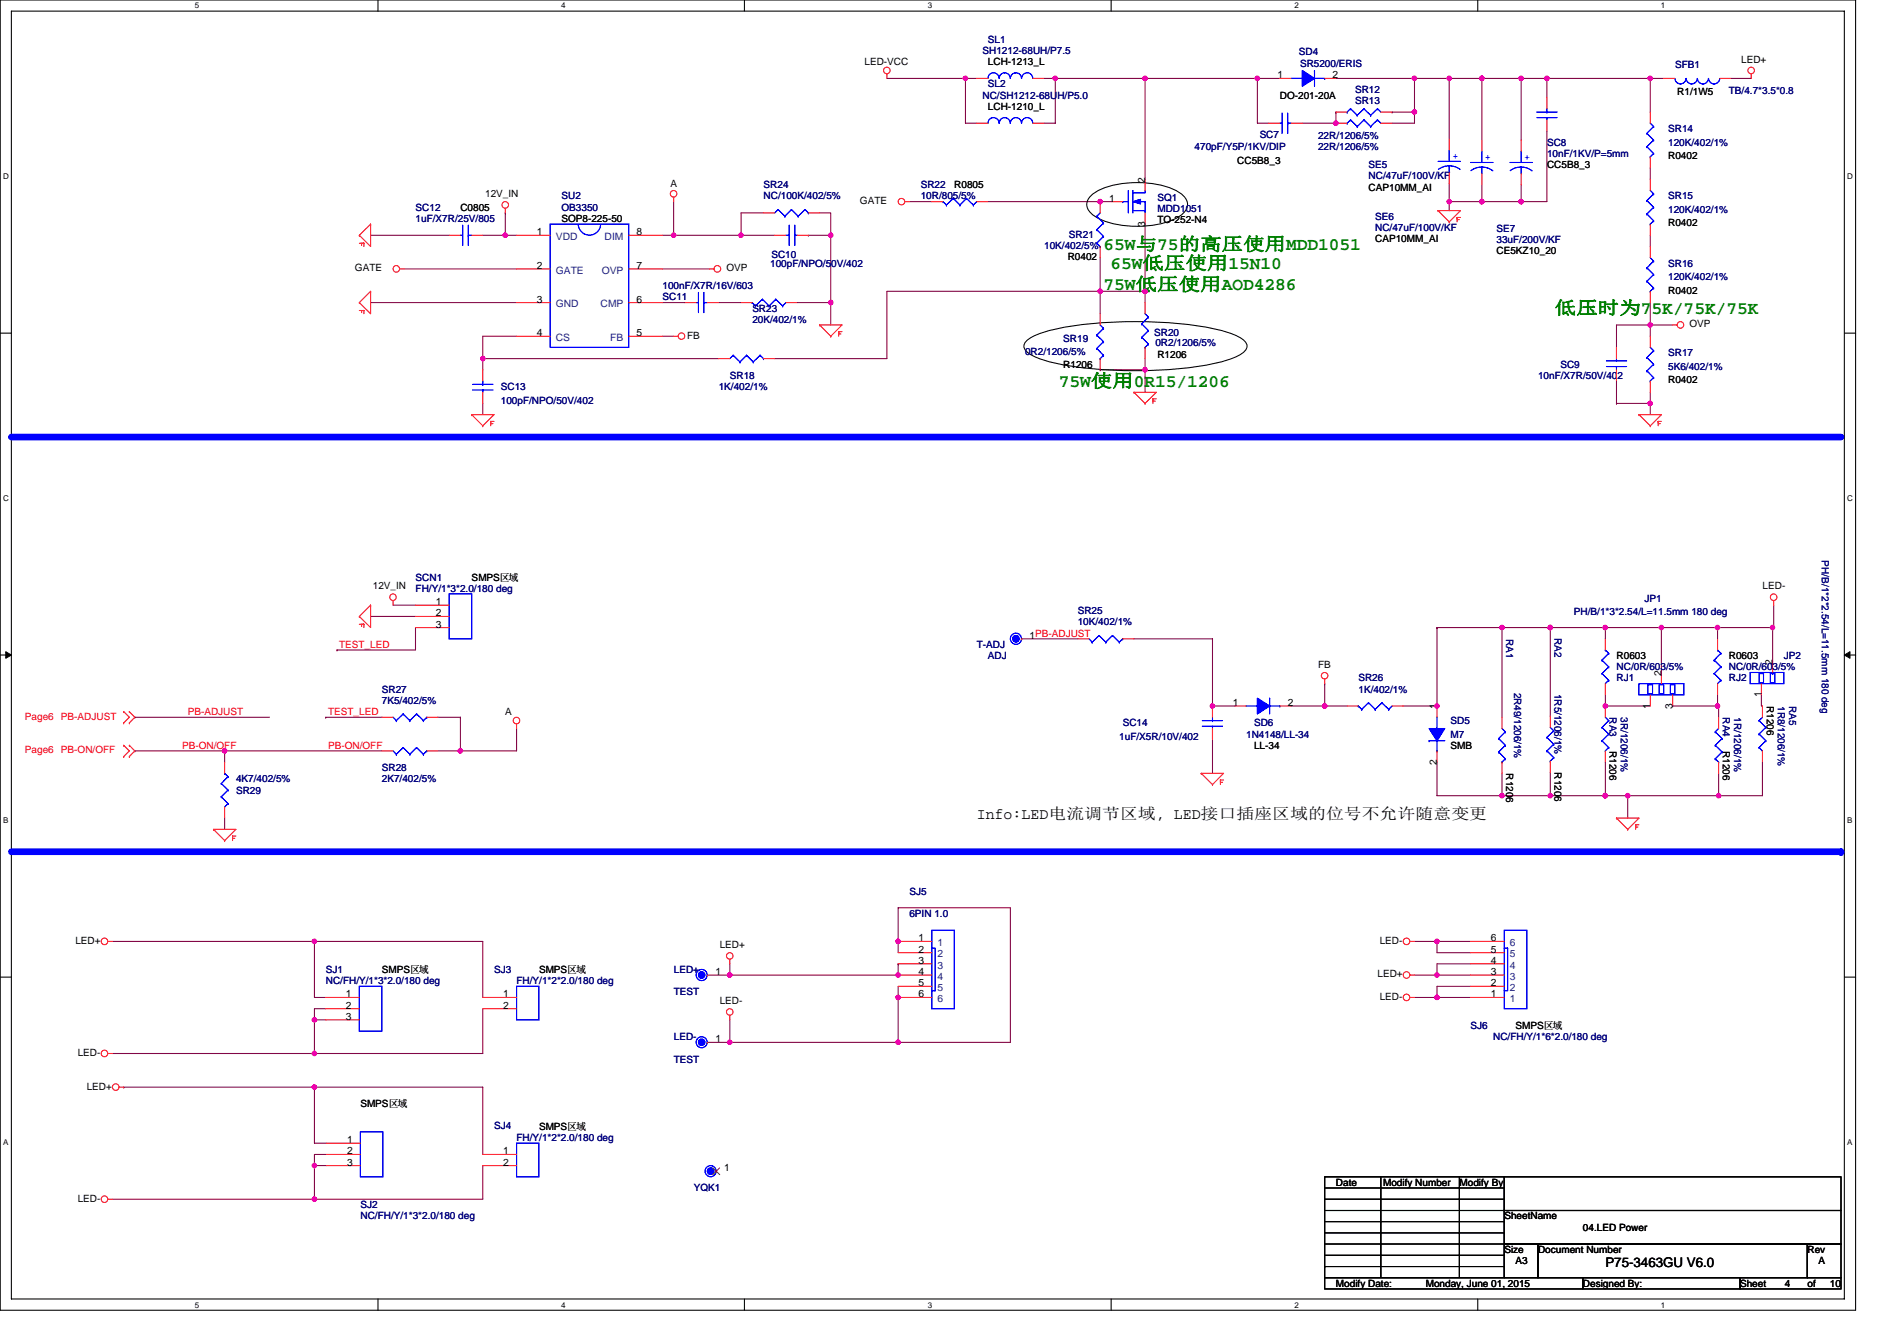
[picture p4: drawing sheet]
<svg xmlns="http://www.w3.org/2000/svg" width="297mm" height="210mm" viewBox="0 0 297 210" stroke-linecap="round" stroke-linejoin="round" font-family="sans-serif">
<defs><g id="words">
<g font-size="2.8" fill="#008000">
<text x="174.3" y="39.5">65W与75的高压使用MDD1051</text>
<text x="174.3" y="45.8">75W低压使用AOD4286</text>
<text x="175.4" y="42.5">65W低压使用15N10</text>
<text x="245.5" y="49.6">低压时为75K/75K/75K</text>
<text x="167.2" y="61.1">75W使用0R15/1206</text>
</g>
<text font-size="2.5" x="154.3" y="129.3">Info:LED电流调节区域, LED接口插座区域的位号不允许随意变更</text>
<text font-size="2.1" x="253.5" y="200.1">P75-3463GU V6.0</text>
<g font-size="1.6">
<text x="136.5" y="10.3">LED-VCC</text>
<text x="156" y="10.3">LCH-1213_L</text>
<text x="275" y="9.9">LED+</text>
<text x="156" y="17.3">LCH-1210_L</text>
<text x="201.8" y="12.4">1</text>
<text x="202.1" y="15.6">DO-201-20A</text>
<text x="210.4" y="12.4">2</text>
<text x="264.9" y="15">R1/1W5</text>
<text x="105.9" y="29.6">A</text>
<text x="150.7" y="29.7">R0805</text>
<text x="180.8" y="28.9" transform="rotate(-90 180.8 28.9)">2</text>
<text x="195.4" y="25.8">CC5B8_3</text>
<text x="244.3" y="26.5">CC5B8_3</text>
<text x="263.4" y="25.1">R0402</text>
<text x="72.7" y="33.3">C0805</text>
<text x="76.6" y="31.1">12V_IN</text>
<text x="88.7" y="35">SOP8-225-50</text>
<text x="135.8" y="32.2">GATE</text>
<text x="175.2" y="31.8">1</text>
<text x="180.8" y="35.8" transform="rotate(-90 180.8 35.8)">3</text>
<text x="182.8" y="35.2">TO-252-N4</text>
<text x="216.1" y="30.1">CAP10MM_AI</text>
<text x="263.4" y="35.8">R0402</text>
<text x="84.8" y="37.1">1</text>
<text x="100.5" y="37.1">8</text>
<text x="168.6" y="41.1">R0402</text>
<text x="217.2" y="38.2">CAP10MM_AI</text>
<text x="236.3" y="40.2">CE5KZ10_20</text>
<text x="56" y="42.8">GATE</text>
<text x="84.8" y="42.5">2</text>
<text x="84.8" y="47.8">3</text>
<text x="100.5" y="42.5">7</text>
<text x="100.5" y="47.8">6</text>
<text x="114.7" y="42.8">OVP</text>
<text x="263.4" y="46.4">R0402</text>
<text x="84.8" y="53.1">4</text>
<text x="100.5" y="53.1">5</text>
<text x="108.5" y="53.4">FB</text>
<text x="266.8" y="51.7">OVP</text>
<text x="167.9" y="58">R1206</text>
<text x="182.8" y="56.5">R1206</text>
<text x="263.4" y="60.5">R0402</text>
<text x="58.9" y="93.1">12V_IN</text>
<text x="68.8" y="95.5">1</text>
<text x="74.5" y="91.7">SMPS区域</text>
<text x="278.3" y="93.1">LED-</text>
<text x="68.8" y="97.3">2</text>
<text x="68.8" y="99.1">3</text>
<text x="162.6" y="100.9">1PB-ADJUST</text>
<text x="208.1" y="105.5">FB</text>
<text x="255.3" y="104.1">R0603</text>
<text x="262.4" y="106.7" transform="rotate(-90 262.4 106.7)">2</text>
<text x="273" y="104.1">R0603</text>
<text x="279.9" y="104.9" transform="rotate(-90 279.9 104.9)">2</text>
<text x="79.8" y="112.9">A</text>
<text x="194.7" y="111.5">1</text>
<text x="203.4" y="111.5">2</text>
<text x="226.9" y="112" transform="rotate(-90 226.9 112)">1</text>
<text x="260.6" y="111.9" transform="rotate(-90 260.6 111.9)">1</text>
<text x="264.1" y="111.9" transform="rotate(-90 264.1 111.9)">3</text>
<text x="278.1" y="110.1" transform="rotate(-90 278.1 110.1)">1</text>
<text x="279" y="111.5" transform="rotate(90 279 111.5)">R1206</text>
<text x="198" y="118.2">LL-34</text>
<text x="229.1" y="118.2">SMB</text>
<text x="254.2" y="118.6" transform="rotate(90 254.2 118.6)">R1206</text>
<text x="272.1" y="118.6" transform="rotate(90 272.1 118.6)">R1206</text>
<text x="226.9" y="120.7" transform="rotate(-90 226.9 120.7)">2</text>
<text x="237.9" y="122.1" transform="rotate(90 237.9 122.1)">R1206</text>
<text x="245.5" y="121.9" transform="rotate(90 245.5 121.9)">R1206</text>
<text x="11.9" y="149">LED+</text>
<text x="113.7" y="149.7">LED+</text>
<text x="145" y="148.6">1</text>
<text x="217.9" y="149">LED-</text>
<text x="235.4" y="148.6">6</text>
<text x="60.3" y="153.6">SMPS区域</text>
<text x="85.1" y="153.6">SMPS区域</text>
<text x="113" y="153.9">1</text>
<text x="145" y="150.4">2</text>
<text x="145" y="152.2">3</text>
<text x="145" y="153.9">4</text>
<text x="145" y="155.7">5</text>
<text x="217.5" y="154.3">LED+</text>
<text x="235.4" y="155.7">2</text>
<text x="235.4" y="153.9">3</text>
<text x="235.4" y="152.2">4</text>
<text x="235.4" y="150.4">5</text>
<text x="54.6" y="157.5">1</text>
<text x="54.6" y="159.3">2</text>
<text x="54.6" y="161">3</text>
<text x="79.5" y="157.5">1</text>
<text x="79.5" y="159.3">2</text>
<text x="113.7" y="158.6">LED-</text>
<text x="145" y="157.5">6</text>
<text x="217.9" y="157.9">LED-</text>
<text x="235.4" y="157.5">1</text>
<text x="12.3" y="166.7">LED-</text>
<text x="113" y="164.5">1</text>
<text x="239.3" y="162.5">SMPS区域</text>
<text x="13.7" y="172">LED+</text>
<text x="56.9" y="174.8">SMPS区域</text>
<text x="85.1" y="178.4">SMPS区域</text>
<text x="54.8" y="180.5">1</text>
<text x="54.8" y="182.2">2</text>
<text x="54.8" y="184">3</text>
<text x="79.5" y="182.2">1</text>
<text x="79.5" y="184">2</text>
<text x="114.4" y="184.9">1</text>
<text x="12.3" y="189.7">LED-</text>
<text x="211" y="187.2">Date</text>
<text x="218.4" y="187.2">Modify Number</text>
<text x="230.5" y="187.2">Modify By</text>
<text x="237.6" y="197.8">Size</text>
<text x="237.6" y="192.5">SheetName</text>
<text x="242.9" y="197.8">Document Number</text>
<text x="250" y="194.3">04.LED Power</text>
<text x="285.4" y="197.8">Rev</text>
<text x="211" y="203.2">Modify Date:</text>
<text x="225.1" y="203.2">Monday, June 01, 2015</text>
<text x="239.3" y="199.6">A3</text>
<text x="250" y="203.2">Designed By:</text>
<text x="274.8" y="203.2">Sheet</text>
<text x="281.9" y="203.2">4</text>
<text x="285.4" y="203.2">of</text>
<text x="287.2" y="199.6">A</text>
<text x="289" y="203.2">10</text>
</g>
<g font-size="1.6" fill="#000080">
<text x="155.1" y="8.5">SH1212-68UH/P7.5</text>
<text x="156" y="6.7">SL1</text>
<text x="205.1" y="8.7">SD4</text>
<text x="205.3" y="10.6">SR5200/ERIS</text>
<text x="264.5" y="10.8">SFB1</text>
<text x="155.1" y="15.6">NC/SH1212-68UH/P5.0</text>
<text x="156" y="13.8">SL2</text>
<text x="214" y="16.5">SR13</text>
<text x="214" y="14.7">SR12</text>
<text x="273" y="14.9">TB/4.7*3.5*0.8</text>
<text x="188.7" y="23.7">470pF/Y5P/1KV/DIP</text>
<text x="198.9" y="21.8">SC7</text>
<text x="208.1" y="23.7">22R/1206/5%</text>
<text x="208.1" y="21.9">22R/1206/5%</text>
<text x="244.3" y="23">SC8</text>
<text x="263.4" y="20.9">SR14</text>
<text x="263.4" y="23">120K/402/1%</text>
<text x="120.6" y="29.7">SR24</text>
<text x="145.4" y="29.7">SR22</text>
<text x="216.1" y="26.5">SE5</text>
<text x="216.1" y="28.3">NC/47uF/100V/KF</text>
<text x="244.3" y="24.8">10nF/1KV/P=5mm</text>
<text x="65.6" y="33.3">SC12</text>
<text x="65.6" y="35">1uF/X7R/25V/805</text>
<text x="88.7" y="31.5">SU2</text>
<text x="88.7" y="33.3">OB3350</text>
<text x="120.6" y="31.5">NC/100K/402/5%</text>
<text x="145.4" y="31.5">10R/805/5%</text>
<text x="182.8" y="31.7">SQ1</text>
<text x="182.8" y="33.4">MDD1051</text>
<text x="217.2" y="34.7">SE6</text>
<text x="263.4" y="31.5">SR15</text>
<text x="263.4" y="33.6">120K/402/1%</text>
<text x="121.8" y="40.7">SC10</text>
<text x="164.9" y="39.3">10K/402/5%</text>
<text x="168.8" y="37.5">SR21</text>
<text x="217.2" y="36.4">NC/47uF/100V/KF</text>
<text x="236.3" y="36.6">SE7</text>
<text x="236.3" y="38.4">33uF/200V/KF</text>
<text x="104.6" y="47.4">SC11</text>
<text x="104.6" y="45.7">100nF/X7R/16V/603</text>
<text x="121.6" y="42.1">100pF/NPO/50V/402</text>
<text x="263.4" y="42.1">SR16</text>
<text x="263.4" y="44.2">120K/402/1%</text>
<text x="118.8" y="49.2">SR23</text>
<text x="118.8" y="51">20K/402/1%</text>
<text x="167.9" y="54">SR19</text>
<text x="182.3" y="53.1">SR20</text>
<text x="115.2" y="59.8">SR18</text>
<text x="161.9" y="56.1">0R2/1206/5%</text>
<text x="182.5" y="54.7">0R2/1206/5%</text>
<text x="242.9" y="59.8">10nF/X7R/50V/402</text>
<text x="246.4" y="58">SC9</text>
<text x="263.4" y="56.3">SR17</text>
<text x="263.4" y="58.4">5K6/402/1%</text>
<text x="79.1" y="61.6">SC13</text>
<text x="79.1" y="63.7">100pF/NPO/50V/402</text>
<text x="113.5" y="61.6">1K/402/1%</text>
<text x="287.7" y="88.5" transform="rotate(90 287.7 88.5)">PH/B/1*2*2.54/L=11.5mm 180 deg</text>
<text x="65.6" y="91.7">SCN1</text>
<text x="65.6" y="93.4">FH/Y/1*3*2.0/180 deg</text>
<text x="259.7" y="95">JP1</text>
<text x="170.2" y="97">SR25</text>
<text x="170.2" y="98.7">10K/402/1%</text>
<text x="237.9" y="100.9" transform="rotate(90 237.9 100.9)">RA1</text>
<text x="245.5" y="100.7" transform="rotate(90 245.5 100.7)">RA2</text>
<text x="248.6" y="97.2">PH/B/1*3*2.54/L=11.5mm 180 deg</text>
<text x="154.3" y="102.3">T-ADJ</text>
<text x="156" y="104.1">ADJ</text>
<text x="214.5" y="107.6">SR26</text>
<text x="255.3" y="107.6">RJ1</text>
<text x="255.3" y="105.8">NC/0R/603/5%</text>
<text x="273" y="107.6">RJ2</text>
<text x="273" y="105.8">NC/0R/603/5%</text>
<text x="281.7" y="104.1">JP2</text>
<text x="60.3" y="109.4">SR27</text>
<text x="60.3" y="111.1">7K5/402/5%</text>
<text x="214.5" y="109.4">1K/402/1%</text>
<text x="239.1" y="109.3" transform="rotate(90 239.1 109.3)">2R49/1206/1%</text>
<text x="245.5" y="109.5" transform="rotate(90 245.5 109.5)">1R5/1206/1%</text>
<text x="254.2" y="113.3" transform="rotate(90 254.2 113.3)">RA3</text>
<text x="256" y="113.3" transform="rotate(90 256 113.3)">3R/1206/1%</text>
<text x="272.1" y="113.3" transform="rotate(90 272.1 113.3)">RA4</text>
<text x="273.9" y="113.3" transform="rotate(90 273.9 113.3)">1R/1206/1%</text>
<text x="280.8" y="111.5" transform="rotate(90 280.8 111.5)">1R8/1206/1%</text>
<text x="282.6" y="111.5" transform="rotate(90 282.6 111.5)">RA5</text>
<text x="176.8" y="116.8">1uF/X5R/10V/402</text>
<text x="177.3" y="114.7">SC14</text>
<text x="196.8" y="116.4">1N4148/LL-34</text>
<text x="198" y="114.7">SD6</text>
<text x="229.1" y="114.3">SD5</text>
<text x="229.1" y="116.4">M7</text>
<text x="37.3" y="125.3">SR29</text>
<text x="37.3" y="123.5">4K7/402/5%</text>
<text x="60.3" y="121.8">SR28</text>
<text x="60.3" y="123.5">2K7/402/5%</text>
<text x="143.6" y="141.2">SJ5</text>
<text x="143.6" y="144.8">6PIN 1.0</text>
<text x="51.5" y="153.6">SJ1</text>
<text x="51.5" y="155.4">NC/FH/Y/1*3*2.0/180 deg</text>
<text x="78" y="153.6">SJ3</text>
<text x="81.6" y="155.4">FH/Y/1*2*2.0/180 deg</text>
<text x="106.4" y="153.6">LED+</text>
<text x="106.4" y="157.1">TEST</text>
<text x="106.4" y="164.2">LED-</text>
<text x="106.4" y="167.8">TEST</text>
<text x="232.2" y="162.5">SJ6</text>
<text x="235.8" y="164.2">NC/FH/Y/1*6*2.0/180 deg</text>
<text x="78" y="178.2">SJ4</text>
<text x="81.6" y="180.1">FH/Y/1*2*2.0/180 deg</text>
<text x="56.9" y="190.8">SJ2</text>
<text x="109.6" y="188.1">YQK1</text>
<text x="56.9" y="192.5">NC/FH/Y/1*3*2.0/180 deg</text>
</g>
<g font-size="1.6" fill="#00f">
<text x="229.4" y="25.1">+</text>
<text x="234.5" y="25.3">+</text>
<text x="240.7" y="25.3">+</text>
</g>
<g font-size="1.6" fill="#004080">
<text x="87.8" y="37.9">VDD</text>
<text x="95.5" y="37.9">DIM</text>
<text x="87.8" y="43.2">GATE</text>
<text x="95" y="43.2">OVP</text>
<text x="87.8" y="48.5">GND</text>
<text x="87.8" y="53.8">CS</text>
<text x="94.8" y="48.5">CMP</text>
<text x="96.4" y="53.8">FB</text>
<text x="148.1" y="149.4">1</text>
<text x="238.4" y="149.4">6</text>
<text x="148.1" y="151.1">2</text>
<text x="148.1" y="152.9">3</text>
<text x="148.1" y="154.7">4</text>
<text x="238.4" y="154.7">3</text>
<text x="238.4" y="152.9">4</text>
<text x="238.4" y="151.1">5</text>
<text x="148.1" y="156.4">5</text>
<text x="148.1" y="158.2">6</text>
<text x="238.4" y="158.2">1</text>
<text x="238.4" y="156.4">2</text>
</g>
<g font-size="1.6" fill="#f00">
<text x="53.6" y="102.3">TEST_LED</text>
<text x="3.9" y="113.6">Page6</text>
<text x="9.6" y="113.6">PB-ADJUST</text>
<text x="29.7" y="112.9">PB-ADJUST</text>
<text x="51.8" y="112.9">TEST_LED</text>
<text x="3.9" y="118.9">Page6</text>
<text x="9.6" y="118.9">PB-ON/OFF</text>
<text x="28.8" y="118.2">PB-ON/OFF</text>
<text x="51.8" y="118.2">PB-ON/OFF</text>
</g>
<g font-size="1.3">
<text x="30.8" y="1.3">5</text>
<text x="88.6" y="1.3">4</text>
<text x="146.5" y="1.3">3</text>
<text x="204.4" y="1.3">2</text>
<text x="262.3" y="1.3">1</text>
<text x=".5" y="28.3">D</text>
<text x="291.7" y="28.3">D</text>
<text x=".5" y="79.2">C</text>
<text x="291.7" y="79.2">C</text>
<text x=".5" y="130">B</text>
<text x="291.7" y="130">B</text>
<text x=".5" y="180.8">A</text>
<text x="291.7" y="180.8">A</text>
<text x="30.8" y="206.4">5</text>
<text x="88.6" y="206.4">4</text>
<text x="146.5" y="206.4">3</text>
<text x="204.4" y="206.4">2</text>
<text x="262.3" y="206.4">1</text>
</g>
</g></defs>
<path d="M0 0h293v206.9h-293zM1.8 1.8h289.5v203.3h-289.5z" fill="none" stroke="#000" stroke-width=".17"/>
<g fill="#fff">
<path d="M30.8 .2h.7v1.4h-.7z"/>
<path d="M30.8 205.3h.7v1.4h-.7z"/>
</g>
<path d="M59.7 0v1.8M59.7 205.1v1.8" fill="none" stroke="#000" stroke-width=".17"/>
<g fill="#fff">
<path d="M88.6 .2h.7v1.4h-.7z"/>
<path d="M88.6 205.3h.7v1.4h-.7z"/>
</g>
<path d="M117.6 0v1.8M117.6 205.1v1.8" fill="none" stroke="#000" stroke-width=".17"/>
<g fill="#fff">
<path d="M146.5 .2h.7v1.4h-.7z"/>
<path d="M146.5 205.3h.7v1.4h-.7z"/>
</g>
<path d="M175.5 0v1.8M175.5 205.1v1.8" fill="none" stroke="#000" stroke-width=".17"/>
<g fill="#fff">
<path d="M204.4 .2h.7v1.4h-.7z"/>
<path d="M204.4 205.3h.7v1.4h-.7z"/>
</g>
<path d="M233.4 0v1.8M233.4 205.1v1.8" fill="none" stroke="#000" stroke-width=".17"/>
<g fill="#fff">
<path d="M262.3 .2h.7v1.4h-.7z"/>
<path d="M262.3 205.3h.7v1.4h-.7z"/>
<path d="M.5 27.2h.9v1.4h-.9z"/>
<path d="M291.7 27.2h.9v1.4h-.9z"/>
<path d="M.5 78h.9v1.4h-.9z"/>
<path d="M291.7 78h.9v1.4h-.9z"/>
</g>
<path d="M0 52.6h1.8M291.3 52.6h1.7" fill="none" stroke="#000" stroke-width=".17"/>
<g fill="#fff">
<path d="M.5 128.8h.8v1.5h-.8z"/>
<path d="M291.7 128.8h.9v1.5h-.9z"/>
</g>
<path d="M0 103.4h1.8M291.3 103.4h1.7" fill="none" stroke="#000" stroke-width=".17"/>
<path d="M.9 102.9l.9 .5-.9 .5zM291.3 103.4l.8-.5v1z" fill="#000" stroke="#000" stroke-width=".16"/>
<g fill="#fff">
<path d="M.5 179.7h.8v1.4h-.8z"/>
<path d="M291.7 179.7h.9v1.4h-.9z"/>
</g>
<g fill="none" stroke="#000" stroke-width=".17">
<path d="M172.5 30.7a12.8 12.8 0 0 1 8.4-1.8 10.6 10.6 0 0 1 5.7 1.8 1.86 1.86 0 0 1 0 3.2 12.8 12.8 0 0 1-8.3 1.8 10.6 10.6 0 0 1-5.8-1.8 1.86 1.86 0 0 1 0-3.2zM162.2 53.8a13.7 13.7 0 0 1 6.1-2.2 70.2 70.2 0 0 1 23.5 .3 11.9 11.9 0 0 1 4.7 1.9 1.08 1.08 0 0 1 0 1.7 13.7 13.7 0 0 1-6.2 2.2 70.2 70.2 0 0 1-23.4-.3 11.9 11.9 0 0 1-4.7-1.9 1.08 1.08 0 0 1 0-1.7zM0 154.3h1.8M291.3 154.3h1.7M209.2 185.8h28.3v15.9h-28.3zM209.2 187.6h28.3M209.2 189.3h28.3M209.2 191.1h28.3M209.2 192.9h28.3M209.2 194.6h28.3M209.2 196.4h28.3M209.2 198.2h28.3"/>
<path d="M209.2 200h.1M209.2 200h28.3M218.1 185.8v15.9M230.5 185.8v15.9M237.6 185.8h53.1v5.3h-53.1zM237.6 191.1h53.1v5.3h-53.1zM237.6 196.4h5.3v5.3h-5.3zM242.9 196.4h42.5v5.3h-42.5zM285.4 196.4h5.3v5.3h-5.3zM209.2 201.7h40.8v1.8h-40.8zM250 201.7h24.8v1.8h-24.8zM274.8 201.7h15.9v1.8h-15.9z"/>
</g>
<g fill="none" stroke="#800040" stroke-width=".17">
<path d="M140.1 12.4h12.4M152.5 12.4v7.1h1.7M152.5 12.4h.1M152.5 12.4h1.7M164.9 12.4h1.7M166.6 12.4v7.1h-1.7M166.6 12.4h.1M166.6 12.4h32M180.8 12.4h.1M180.8 12.4v15.9M198.6 12.4v7.1h1.7M198.6 12.4h3.5"/>
<path d="M211 17.7h.1M211 17.7v1.8h-5.3M211 12.4h12.4M219.8 17.7h3.6v1.8h-3.6M219.8 17.7h.1M223.4 12.4v5.3M223.4 12.4h5.5v9.5M223.4 12.4h.1M228.9 12.4h.1M228.9 12.4h11.3M234 12.4v9.7M234 12.4h.1"/>
<path d="M240.2 12.4h4.1M240.2 12.4h.1M240.2 12.4v9.7M244.3 12.4h.1M244.3 12.4v3M244.3 12.4h18.4M260.6 12.4v5.3M260.6 12.4h.1M273.4 12.4h3.1M58.5 37.1h12.4M76.2 37.1h3.6M79.8 33.6v3.5h1.8"/>
<path d="M79.8 33.6h.1M104.6 37.1h1.8M106.4 37.1h.1M106.4 31.8v5.3M106.4 37.1h15.9M117 37.1h.1M120.6 33.6h-3.6v3.5M127.7 37.1h.1M127.7 37.1h3.5M129.4 33.6h1.8v3.5M131.2 37.1v10.7M143.6 31.8h3.5"/>
<path d="M156 31.8h17.7M173.7 31.8h.1M173.7 31.8h1.8M180.8 35.4v10.6M228.9 31.8v1.5M228.9 29v2.8M234 29.2v2.6M234 31.8h.1M240.2 31.8h.1M240.2 29.2v2.6M244.3 20.7v11.1h-15.4M260.6 37.1v1.8"/>
<path d="M260.6 26.5v1.8M58.5 47.8h23.1M63.8 42.5h17.8M76.2 56.6v1.8M76.2 56.6h.1M76.2 56.6h37.3M81.6 53.1h-5.4v3.5M104.6 42.5h7.5M104.6 53.1h1.8M104.6 47.8h3.6M113.5 47.8h3.5M125.9 47.8h5.3"/>
<path d="M131.2 47.8h.1M131.2 47.8v3.5M173.7 40.7v5.3M173.7 58.4h.1M173.7 46h-33.6v10.6h-17.8M173.7 46h.1M173.7 58.4h7.1M173.7 46h7.1M173.7 46v3.5M180.8 58.4v3.5M180.8 46v1.8M180.8 56.6v1.8"/>
<path d="M260.6 51.3h.1M260.6 51.3h-5.3v3.5M260.6 51.3v1.8M260.6 47.8v3.5M260.6 51.3h3.5M76.2 63.7v1.8M255.3 63.7h.1M255.3 60.2v3.5M255.3 63.7h5.3M260.6 61.9v1.8M260.6 63.7v1.8M58.5 97.3h7.1"/>
<path d="M62.1 95.5h3.5M65.6 99.1v3.5h-12.4M226.9 99.1h.1M226.9 99.1v12.4h-5.3M226.9 99.1h10.3M237.2 99.1v14.1M237.2 99.1h.1M237.2 99.1h42.7M244.8 99.1h.1M244.8 99.1v14M253.5 99.1v1.8M253.5 99.1h.1"/>
<path d="M262.4 99.1h.1M262.4 99.1v7.1M271.2 99.1v1.8M271.2 99.1h.1M279.9 99.1v5.3M280.1 95.5v3.6h-.2M21.3 118.6h.1M21.3 113.2h.1M21.3 118.6h39M21.3 113.2h21.3M35.5 118.6v1.7M35.5 118.6h.1"/>
<path d="M51.4 113.2h.1M51.4 113.2h8.9M53.2 102.6h.1M69.1 113.2h3.6M72.7 113.2h.1M72.7 113.2v5.4M81.6 115v3.6h-12.5M161.3 100.9h.1M161.3 100.9h8.9M179.1 100.9h12.4M191.5 100.9h.1M191.5 116.8v5.3"/>
<path d="M191.5 100.9v10.6h3.5M203.9 111.5h5.3M209.2 107.9h.1M209.2 111.5h.1M209.2 111.5h3.5M209.2 107.9v3.6M253.5 111.5h.1M253.5 109.7v1.8M253.5 111.5h7.1M264.1 111.5h7.3v1.7M264.1 111.5h.1M271.2 111.5h.1"/>
<path d="M271.2 109.7v1.8M278.1 109.7v1.8h.2M35.5 129.2v1.7M226.9 120.3v5.3h10.3M237.2 122.1v3.5M237.2 125.6h.1M237.2 125.6h34.2M244.8 121.9v3.7M244.8 125.6h.1M253.5 125.6h.1M253.5 120.3v5.3M257 125.6h.1"/>
<path d="M257 125.6v3.6M271.4 122.1v3.5M278.3 120.3v5.3h-6.9M17.8 148.6h31.9M49.7 148.6h.1M49.7 148.6v8.9h1.7M49.7 148.6h26.5v8.9M51.4 159.3h-1.7v1.7M76.2 159.3v7h-26.5M111.7 153.9h3.5M115.2 152.2v1.7M115.2 153.9h.1"/>
<path d="M141.8 148.6v-5.3h17.8v21.3h-44.4M141.8 148.6h.1M141.8 157.5h.1M141.8 152.2h.1M141.8 155.7v1.8M141.8 152.2v1.7h-26.6M141.8 148.6v1.8M141.8 157.5v7.1M223.4 157.5h3.5M223.4 148.6h3.5M223.4 153.9h3.5M226.9 153.9h.1"/>
<path d="M226.9 148.6v1.8h5.3M226.9 148.6h.1M226.9 157.5h.1M226.9 153.9h5.3M226.9 148.6h5.3M226.9 157.5h5.3M232.2 152.2h-5.3v1.7M232.2 155.7h-5.3v1.8M17.8 166.3h31.9M19.5 171.6h.1M19.5 171.6h30.2M49.7 171.6v8.9h1.9"/>
<path d="M49.7 161h.1M49.7 161h1.7M49.7 166.3h.1M49.7 171.6h26.5v10.7M49.7 161v5.3M111.7 164.6h3.5M115.2 164.6h.1M115.2 161v3.6M141.8 164.6h.1M17.8 189.3h31.9M49.7 189.3h.1M49.7 184h.1"/>
<path d="M49.7 184h1.9M49.7 184v5.3M51.6 182.3h-1.9v1.7M76.2 184v5.3h-26.5"/>
</g>
<g fill="#f0f" stroke="#f0f" stroke-width=".17">
<circle cx="72.7" cy="118.5" r=".35"/>
<circle cx="35.5" cy="118.5" r=".35"/>
<circle cx="253.5" cy="125.6" r=".35"/>
<circle cx="244.8" cy="125.6" r=".34"/>
<circle cx="211" cy="19.4" r=".35"/>
<circle cx="49.6" cy="189.3" r=".35"/>
<circle cx="49.6" cy="148.6" r=".35"/>
<circle cx="49.6" cy="161" r=".35"/>
<circle cx="49.6" cy="184" r=".35"/>
<circle cx="271.4" cy="125.6" r=".34"/>
<circle cx="257" cy="125.6" r=".35"/>
<circle cx="226.9" cy="153.9" r=".35"/>
<circle cx="226.9" cy="148.6" r=".35"/>
<circle cx="226.9" cy="157.5" r=".35"/>
<circle cx="106.4" cy="37.1" r=".35"/>
<circle cx="226.9" cy="111.5" r=".35"/>
<circle cx="223.4" cy="17.7" r=".34"/>
<circle cx="49.6" cy="166.3" r=".35"/>
<circle cx="271.2" cy="111.5" r=".34"/>
<circle cx="244.3" cy="12.4" r=".35"/>
<circle cx="253.5" cy="111.5" r=".35"/>
<circle cx="49.6" cy="171.6" r=".35"/>
<circle cx="234" cy="12.4" r=".34"/>
<circle cx="228.8" cy="12.4" r=".34"/>
<circle cx="244.8" cy="99.1" r=".34"/>
<circle cx="262.4" cy="99.1" r=".35"/>
<circle cx="115.2" cy="164.5" r=".35"/>
<circle cx="115.2" cy="153.9" r=".35"/>
<circle cx="209.2" cy="111.5" r=".34"/>
<circle cx="79.8" cy="37.1" r=".35"/>
<circle cx="180.8" cy="58.4" r=".35"/>
<circle cx="131.2" cy="37.1" r=".34"/>
<circle cx="131.2" cy="47.8" r=".34"/>
<circle cx="253.5" cy="99.1" r=".35"/>
<circle cx="173.7" cy="31.8" r=".35"/>
<circle cx="117" cy="37.1" r=".34"/>
<circle cx="240.2" cy="31.8" r=".35"/>
<circle cx="152.5" cy="12.4" r=".35"/>
<circle cx="260.6" cy="63.7" r=".35"/>
<circle cx="260.6" cy="51.3" r=".35"/>
<circle cx="141.8" cy="148.6" r=".35"/>
<circle cx="141.8" cy="157.5" r=".35"/>
<circle cx="141.8" cy="153.9" r=".35"/>
<circle cx="141.8" cy="164.5" r=".35"/>
<circle cx="191.5" cy="111.5" r=".35"/>
<circle cx="198.5" cy="12.4" r=".35"/>
<circle cx="76.2" cy="56.6" r=".34"/>
<circle cx="237.2" cy="99.1" r=".35"/>
<circle cx="180.8" cy="12.4" r=".35"/>
<circle cx="279.9" cy="99.1" r=".34"/>
<circle cx="271.2" cy="99.1" r=".35"/>
<circle cx="166.6" cy="12.4" r=".35"/>
<circle cx="180.8" cy="46" r=".35"/>
<circle cx="173.7" cy="46" r=".35"/>
<circle cx="237.2" cy="125.6" r=".35"/>
<circle cx="260.6" cy="12.4" r=".35"/>
<circle cx="223.4" cy="12.4" r=".35"/>
<circle cx="240.2" cy="12.4" r=".35"/>
<circle cx="228.8" cy="31.8" r=".34"/>
<circle cx="234" cy="31.8" r=".34"/>
</g>
<g fill="none" stroke="#f00" stroke-width=".17">
<path d="M140.1 11.7v.7M154.2 19.5h1.8M154.2 12.4h1.8M163.1 19.5h1.8M163.1 12.4h1.8M200.3 19.5h1.8M202.1 12.4h1.8M203.9 19.5h1.8M209.2 12.4h1.8M211 19.5h1.7M211 17.7h1.7M218.1 19.5h1.7"/>
<path d="M218.1 17.7h1.7M244.3 15.4v1.8M244.3 18.9v1.8M260.6 17.7v1.8M262.7 12.4h1.8M271.6 12.4h1.8M276.5 11.7v.7M56.7 37.1h.1M56.7 38.4h.8h-.2M57.1 38.4v.4M57.5 38.4v.5M58.5 35.4v3.5l-1.8-1.8"/>
<path d="M58.5 35.4h.1M58.5 35.4l-1.8 1.7M70.9 37.1h1.8M74.5 37.1h1.7M79.8 32.9v.7M81.6 37.1h5.3M99.3 37.1h5.3M106.4 31.1v.7M120.6 33.6h1.7M122.3 37.1h1.8M125.9 37.1h1.8M127.7 33.6h1.7"/>
<path d="M142.9 31.8h.7M147.1 31.8h1.8M154.2 31.8h1.8M173.7 31.8v1.8M173.7 38.9v1.8M175.5 31.8h1.8M180.8 28.3v1.8M180.8 33.6v1.8M227.1 33.3h3.5l-1.7 1.7M227.1 33.3h.1M227.1 33.3l1.8 1.7M228.9 35h.1"/>
<path d="M228.9 21.9v1.8M228.9 27.2v1.8M230.1 34.3h.5M230.1 34.5v-.2v.7M230.1 34.7h.4M234 22.1v1.8M234 27.4v1.8M240.2 22.1v1.8M240.2 27.4v1.8M260.6 24.8v1.7M260.6 28.3v1.8M260.6 35.4v1.7"/>
<path d="M260.6 38.9v1.8M56.7 47.8h.1M56.7 49h.8h-.2M57.1 49v.4M57.5 49v.5M58.5 46v3.5l-1.8-1.7M58.5 46h.1M58.5 46l-1.8 1.8M63.1 42.5h.7M76.2 58.4v1.8M81.6 42.5h5.3M81.6 47.8h5.3"/>
<path d="M81.6 53.1h5.3M99.3 42.5h5.3M99.3 47.8h5.3M99.3 53.1h5.3M106.4 53.1h.7M108.2 47.8h1.7M111.7 47.8h1.8M112.1 42.5h.7M113.5 56.6h1.7M117 47.8h1.8M120.6 56.6h1.7M124.1 47.8h1.8"/>
<path d="M129.4 51.3h3.6l-1.8 1.8M129.4 51.3h.1M129.4 51.3l1.8 1.8M131.2 53.1h.1M132.4 52.4h.6M132.4 52.6v-.2v.7M132.4 52.7h.4M173.7 49.5v1.8M173.7 56.6v1.8M180.8 47.8v1.7M180.8 54.8v1.8M255.3 54.8v1.8"/>
<path d="M255.3 58.4v1.8M260.6 46v1.8M260.6 53.1v1.7M264.1 51.3h.8M74.5 65.5h3.5l-1.8 1.7M74.5 65.5h.1M74.5 65.5l1.7 1.7M76.2 67.2h.1M76.2 61.9v1.8M77.5 66.5h.5M77.5 66.7v-.2v.7M77.5 66.9h.3"/>
<path d="M179.1 61.9h3.5l-1.8 1.8M179.1 61.9h.1M179.1 61.9l1.7 1.8M180.8 63.7h.1M182.1 63h.5M182.1 63.2v-.2v.7M182.1 63.3h.3M258.8 65.5h3.6l-1.8 1.7M258.8 65.5h.1M258.8 65.5l1.8 1.7M260.6 67.2h.1M260.6 60.2v1.7"/>
<path d="M261.8 66.5h.6M261.8 66.7v-.2v.7M261.8 66.9h.4M56.7 97.3h.1M56.7 98.6h.8h-.2M57.1 98.6v.3M57.5 98.6v.5M58.5 95.5v3.6l-1.8-1.8M58.5 95.5h.1M58.5 95.5l-1.8 1.8M62.1 94.8v.7M65.6 95.5h5.3"/>
<path d="M65.6 97.3h5.3M65.6 99.1h5.3M280.1 94.8v.7M19.5 112.4h.1M19.5 114.1h.1M19.5 117.7h.1M19.5 119.4h.1M19.5 112.4l.9 .8-.9 .9M19.5 117.7l.9 .9-.9 .8M20.4 114.1h.1M20.4 112.4h.1M20.4 119.4h.1"/>
<path d="M20.4 117.7h.1M20.4 112.4l.9 .8-.9 .9M20.4 117.7l.9 .9-.9 .8M60.3 118.6h1.8M60.3 113.2h1.8M67.4 118.6h1.7M67.4 113.2h1.7M81.6 114.3v.7M161.3 100.9h.1M170.2 100.9h1.8M177.3 100.9h1.8M191.5 111.5v1.7"/>
<path d="M191.5 115v1.8M195 111.5h1.8M202.1 111.5h1.8M209.2 107.2v.7M212.7 111.5h1.8M219.8 111.5h1.8M226.9 111.5v1.7M226.9 118.6v1.7M237.2 113.2v1.8M244.8 113.1v1.8M253.5 100.9v1.7M253.5 107.9v1.8"/>
<path d="M253.5 111.5v1.7M253.5 118.6v1.7M260.6 109.7v1.8M262.4 106.2v1.7M264.1 109.7v1.8M271.2 100.9v1.7M271.2 107.9v1.8M271.4 113.2v1.8M278.1 107.9v1.8M278.3 111.5v1.7M278.3 118.6v1.7M279.9 104.4v1.8"/>
<path d="M33.7 130.9h3.6l-1.8 1.8M33.7 130.9h.1M33.7 130.9l1.8 1.8M35.5 132.7h.1M35.5 120.3v1.8M35.5 127.4v1.8M36.7 132h.6M36.7 132.2v-.2v.7M36.7 132.4h.4M189.7 122.1h3.5l-1.7 1.8M189.7 122.1h.1M189.7 122.1l1.8 1.8"/>
<path d="M191.5 123.9h.1M192.7 123.1h.5M192.7 123.3v-.2v.8M192.7 123.5h.4M237.2 120.3v1.8M244.8 120.2v1.7M255.3 129.2h3.5l-1.8 1.7M255.3 129.2h.1M255.3 129.2l1.7 1.7M257 130.9h.1M258.3 130.2h.5M258.3 130.4v-.2v.7"/>
<path d="M258.3 130.6h.4M271.4 120.3v1.8M17 148.6h.8M51.4 157.5h5.3M51.4 159.3h5.3M76.2 157.5h5.4M76.2 159.3h5.4M111.7 153.9h.1M115.2 151.4v.8M141.8 148.6h5.3M141.8 150.4h5.3M141.8 152.2h5.3"/>
<path d="M141.8 153.9h5.3M141.8 155.7h5.3M141.8 157.5h5.3M222.6 153.9h.8M222.6 148.6h.8M222.6 157.5h.8M232.2 148.6h5.3M232.2 150.4h5.3M232.2 152.2h5.3M232.2 153.9h5.3M232.2 155.7h5.3M232.2 157.5h5.3"/>
<path d="M17 166.3h.8M18.8 171.6h.7M51.4 161h5.3M111.7 164.6h.1M115.2 160.3v.7M17 189.3h.8M51.6 180.5h5.3M51.6 182.3h5.3M51.6 184h5.3M76.2 182.3h5.4M76.2 184h5.4M113.1 184.9h.1"/>
<circle cx="140" cy="11.1" r=".52"/>
<circle cx="276.5" cy="11.1" r=".52"/>
<circle cx="79.8" cy="32.4" r=".52"/>
<circle cx="106.4" cy="30.6" r=".52"/>
<circle cx="142.4" cy="31.8" r=".52"/>
<circle cx="62.6" cy="42.4" r=".52"/>
<circle cx="107.6" cy="53.1" r=".52"/>
<circle cx="113.3" cy="42.4" r=".52"/>
<circle cx="265.4" cy="51.3" r=".52"/>
<circle cx="62.1" cy="94.3" r=".51"/>
<circle cx="280.1" cy="94.3" r=".52"/>
<circle cx="81.6" cy="113.8" r=".52"/>
<circle cx="209.2" cy="106.7" r=".51"/>
<circle cx="16.5" cy="148.6" r=".52"/>
<circle cx="115.2" cy="150.9" r=".52"/>
<circle cx="115.2" cy="159.8" r=".52"/>
<circle cx="222.1" cy="157.5" r=".52"/>
<circle cx="222.1" cy="153.9" r=".52"/>
<circle cx="222.1" cy="148.6" r=".52"/>
<circle cx="16.5" cy="166.3" r=".52"/>
<circle cx="18.3" cy="171.6" r=".52"/>
<circle cx="16.5" cy="189.3" r=".52"/>
</g>
<path d="M1.8 69h288.9M1.8 134.5h288.9M290.7 134.5h.1" fill="none" stroke="#00f" stroke-width="1.1"/>
<g fill="none" stroke="#00f" stroke-width=".17">
<path d="M156 12.4a.88 .88 0 0 1 .9-.9 .88 .88 0 0 1 .9 .9M156 19.5a.88 .88 0 0 1 .9-.9 .88 .88 0 0 1 .9 .9M157.8 12.4a.86 .86 0 0 1 .9-.9 .87 .87 0 0 1 .8 .9h.1a.88 .88 0 0 1 .8-.9 .87 .87 0 0 1 .9 .9 .89 .89 0 0 1 .9-.9 .89 .89 0 0 1 .9 .9M157.8 19.5a.88 .88 0 0 1 .9-.9 .89 .89 0 0 1 .8 .9 .93 .93 0 0 1 .9-.9 .89 .89 0 0 1 .9 .9 .89 .89 0 0 1 .9-.9 .89 .89 0 0 1 .9 .9M202.1 19.5h.4M202.5 17.9v3.2M203.3 17.9v3.2M203.3 19.5h.1M203.3 19.5h.6M203.9 12.4h5.3M207.6 11.1h.1M207.6 11.1v2.5"/>
<path d="M209.2 12.4h.1M212.7 19.5h.1M212.7 17.7h.1M213.3 18.9h.1M213.3 17.2h.1M213.3 18.9l-.6 .6M213.3 18.9l1 1.1M213.3 17.2l-.6 .5M213.3 17.2l1 1M214.3 20h.1M214.3 18.2h.1M215.4 18.9h.1"/>
<path d="M215.4 17.2h.1M215.4 18.9l-1.1 1.1M215.4 18.9l1 1.1M215.4 17.2l-1.1 1M215.4 17.2l1 1M216.4 20h.1M216.4 18.2h.1M217.5 18.9h.1M217.5 17.2h.1M217.5 18.9l-1.1 1.1M217.5 18.9l.6 .6M217.5 17.2l-1.1 1"/>
<path d="M217.5 17.2l.6 .5M242.7 17.7h3.2M242.7 18.6h3.2M244.3 18.6v.3M244.3 17.7h.1M244.3 17.2v.5M260.6 19.5l.5 .5M261.1 20h.1M261.1 20l-1 1.1M264.5 12.4a.88 .88 0 0 0 .9 .9 .88 .88 0 0 0 .9-.9M266.3 12.4a.88 .88 0 0 0 .9 .9 .88 .88 0 0 0 .8-.9M268.1 12.4a.87 .87 0 0 0 .8 .9 .89 .89 0 0 0 .9-.9 .94 .94 0 0 0 .9 .9 .89 .89 0 0 0 .9-.9"/>
<path d="M72.7 37.1h.4M73.1 35.6v3.2M74 35.6v3.2M74 37.1h.1M74 37.1h.5M86.9 35.4h12.4v19.4h-12.4zM91.3 35.4a1.77 1.77 0 0 0 1.8 1.7 1.77 1.77 0 0 0 1.7-1.7M122.9 33.1h.1M122.9 33.1l1 1M122.9 33.1l-.6 .5M123.9 34.1h.1M124.1 37.1h.5"/>
<path d="M124.6 35.6v3.2M124.6 37.1h.1M125 33.1h.1M125 33.1l1 1M125 33.1l-1.1 1M125.5 37.1h.4M125.5 35.6v3.2M126 34.1h.1M127.1 33.1h.1M127.1 33.1l.6 .5M127.1 33.1l-1.1 1M127.7 33.6h.1"/>
<path d="M148.9 31.8h.1M148.9 31.8l.6 .6M149.5 32.4h.1M150.5 31.3h.1M150.5 31.3l-1 1.1M150.5 31.3l1.1 1.1M151.6 32.4h.1M152.6 31.3h.1M152.6 31.3l-1 1.1M152.6 31.3l1.1 1.1M153.7 32.4h.1M154.2 31.8l-.5 .6"/>
<path d="M173.2 38.4h.1M173.2 36.3h.1M173.2 34.1h.1M173.2 38.4l.5 .5M173.2 36.3l1.1 1M173.2 34.1l1.1 1.1M173.7 38.9h.1M173.7 33.6l-.5 .5M174.3 37.3h.1M174.3 35.2h.1M174.3 37.3l-1.1 1.1M174.3 35.2l-1.1 1.1"/>
<path d="M177.3 31.8h.1M177.3 31.8h.9M178.2 30.1v3.5M178.9 30.1v3.5M178.9 31.8h1.9v1.8M178.9 33.3h1.9M180.8 33.3h.1M180.8 30.1v.3h-1.9M227.1 25.5h3.5M228.9 26.2l-1.1 .2-.7 .4M228.9 26.2v1M228.9 23.7v1.8"/>
<path d="M228.9 26.2l1 .2 .7 .4M232.2 25.7h3.6M234 26.4l-1.1 .2-.6 .3M234 26.4v1M234 23.9v1.8M234 26.4l1.1 .2 .6 .4M238.4 25.7h3.6M240.2 26.4l-1.1 .2-.6 .3M240.2 26.4v1M240.2 23.9v1.8M240.2 26.4l1.1 .2 .6 .4M260.1 23.2h.1"/>
<path d="M260.1 21.1h.1M260.1 33.8h.1M260.1 31.7h.1M260.1 23.2l1 1M260.1 21.1l1 1M260.1 33.8l1 1.1M260.1 31.7l1 1M260.6 24.8h.1M260.6 35.4h.1M260.6 30.1l.5 .5M261.1 24.2h.1M261.1 22.1h.1"/>
<path d="M261.1 34.9h.1M261.1 32.7h.1M261.1 30.6h.1M261.1 24.2l-.5 .6M261.1 22.1l-1 1.1M261.1 34.9l-.5 .5M261.1 32.7l-1 1.1M261.1 30.6l-1 1.1M109.9 47.8h.4M110.3 46.2v3.2M111.2 46.2v3.2M111.2 47.8h.1"/>
<path d="M111.2 47.8h.5M115.8 56.1h.1M115.8 56.1l1.1 1M115.8 56.1l-.6 .5M116.9 57.1h.1M117.9 56.1h.1M117.9 56.1l1.1 1M117.9 56.1l-1 1M118.8 47.8h.1M118.8 47.8l.5 .5M119 57.1h.1M119.3 48.3h.1"/>
<path d="M120 56.1h.1M120 56.1l.6 .5M120 56.1l-1 1M120.4 47.2h.1M120.4 47.2l-1.1 1.1M120.4 47.2l1.1 1.1M120.6 56.6h.1M121.5 48.3h.1M122.5 47.2h.1M122.5 47.2l-1 1.1M122.5 47.2l1.1 1.1M123.6 48.3h.1"/>
<path d="M124.1 47.8l-.5 .5M173.2 55h.1M173.2 52.9h.1M173.2 55l1.1 1.1M173.2 52.9l1.1 1.1M173.7 56.6h.1M173.7 51.3l.6 .5M174.3 56.1h.1M174.3 54h.1M174.3 51.8h.1M174.3 56.1l-.6 .5M174.3 54l-1.1 1"/>
<path d="M174.3 51.8l-1.1 1.1M180.3 53.3h.1M180.3 51.1h.1M180.3 53.3l1.1 1M180.3 51.1l1.1 1.1M180.8 54.8h.1M180.8 49.5l.6 .6M181.4 54.3h.1M181.4 52.2h.1M181.4 50.1h.1M181.4 54.3l-.6 .5M181.4 52.2l-1.1 1.1"/>
<path d="M181.4 50.1l-1.1 1M253.7 57.9h3.2M253.7 57h3.2M255.3 56.6v.4M255.3 57.9h.1M255.3 57.9v.5M260.1 44.4h.1M260.1 42.3h.1M260.1 58.5h.1M260.1 56.5h.1M260.1 44.4l1 1.1M260.1 42.3l1 1"/>
<path d="M260.1 58.5l1 1.1M260.1 56.5l1 1M260.6 46h.1M260.6 40.7l.5 .5M260.6 54.8l.5 .6M261.1 45.5h.1M261.1 43.3h.1M261.1 41.2h.1M261.1 59.6h.1M261.1 57.5h.1M261.1 55.4h.1M261.1 45.5l-.5 .5"/>
<path d="M261.1 43.3l-1 1.1M261.1 41.2l-1 1.1M261.1 59.6l-.5 .6M261.1 57.5l-1 1M261.1 55.4l-1 1.1M74.7 60.7h3.1M74.7 61.6h3.1M76.2 61.6v.3M76.2 60.7h.1M76.2 60.2v.5M260.6 60.2h.1M70.9 93.8h3.6v7.1h-3.6z"/>
<path d="M62.1 118.6l.5 .5M62.1 113.2l.5 .6M62.6 119.1h.1M62.6 113.8h.1M63.7 118h.1M63.7 112.7h.1M63.7 118l1 1.1M63.7 118l-1.1 1.1M63.7 112.7l1 1.1M63.7 112.7l-1.1 1.1M64.7 119.1h.1M64.7 113.8h.1"/>
<path d="M65.8 118h.1M65.8 112.7h.1M65.8 118l1.1 1.1M65.8 118l-1.1 1.1M65.8 112.7l1.1 1.1M65.8 112.7l-1.1 1.1M66.9 119.1h.1M66.9 113.8h.1M67.4 118.6h.1M67.4 113.2h.1M67.4 118.6l-.5 .5M67.4 113.2l-.5 .6"/>
<path d="M172 100.9l.5 .5M172.5 101.4h.1M173.6 100.3h.1M173.6 100.3l1 1.1M173.6 100.3l-1.1 1.1M174.6 101.4h.1M175.7 100.3h.1M175.7 100.3l1.1 1.1M175.7 100.3l-1.1 1.1M176.8 101.4h.1M177.3 100.9h.1M177.3 100.9l-.5 .5"/>
<path d="M189.9 113.8h3.2M189.9 114.7h3.2M191.5 114.7v.3M191.5 113.8h.1M191.5 113.2v.6M196.8 111.5h5.3M200.5 110.2h.1M200.5 110.2v2.5M202.1 111.5h.1M214.5 111.5h.1M214.5 111.5l.5 .5M215 112h.1"/>
<path d="M216.1 111h.1M216.1 111l-1.1 1M216.1 111l1.1 1M217.2 112h.1M218.2 111h.1M218.2 111l-1 1M218.2 111l1.1 1M219.3 112h.1M219.8 111.5l-.5 .5M225.7 116.9h.1M225.7 116.9h2.5M226.9 118.6h.1"/>
<path d="M226.9 113.2v5.4M236.7 118.7h.1M236.7 116.6h.1M236.7 118.7l1 1.1M236.7 116.6l1 1.1M237.2 115l.5 .5M237.7 119.8h.1M237.7 117.7h.1M237.7 115.5h.1M237.7 119.8l-.5 .5M237.7 117.7l-1 1M237.7 115.5l-1 1.1"/>
<path d="M244.3 118.6h.1M244.3 116.4h.1M244.3 118.6l1.1 1M244.3 116.4l1.1 1.1M244.8 114.9l.6 .5M245.4 119.6h.1M245.4 117.5h.1M245.4 115.4h.1M245.4 119.6l-.6 .6M245.4 117.5l-1.1 1.1M245.4 115.4l-1.1 1M253 104.2h.1"/>
<path d="M253 106.3h.1M253 116.9h.1M253 114.9h.1M253 104.2l1 1.1M253 106.3l1 1.1M253 116.9l1 1.1M253 114.9l1 1M253.5 102.6h.1M253.5 118.6h.1M253.5 102.6l.5 .5M253.5 113.2l.5 .6M254 103.1h.1"/>
<path d="M254 105.3h.1M254 107.4h.1M254 118h.1M254 115.9h.1M254 113.8h.1M254 103.1l-1 1.1M254 105.3l-1 1M254 107.4l-.5 .5M254 118l-.5 .6M254 115.9l-1 1M254 113.8l-1 1.1M258.8 107.9h7.1v1.8h-7.1z"/>
<path d="M260.2 108.1h.8v1.4h-.8zM260.6 109.5h.1M260.6 109.5v.2M262 108.1h.7v1.4h-.7zM262.4 107.9v.2M263.8 108.1h.7v1.4h-.7zM264.1 109.5h.1M264.1 109.5v.2M270.7 104.2h.1M270.7 106.3h.1M270.7 104.2l1.1 1.1M270.7 106.3l1.1 1.1"/>
<path d="M270.9 119.8h.1M270.9 117.7h.1M270.9 115.5h.1M270.9 119.8l.5 .5M270.9 117.7l1 1M270.9 115.5l1 1.1M271.2 102.6h.1M271.2 102.6l.6 .5M271.4 115l-.5 .5M271.8 103.1h.1M271.8 105.3h.1M271.8 107.4h.1"/>
<path d="M271.8 103.1l-1.1 1.1M271.8 105.3l-1.1 1M271.8 107.4l-.6 .5M271.9 118.7h.1M271.9 116.6h.1M271.9 118.7l-1 1.1M271.9 116.6l-1 1.1M276.4 106.2h5.3v1.7h-5.3zM277.8 106.3h.7v1.5h-.7zM277.8 118h.1M277.8 115.9h.1M277.8 113.8h.1"/>
<path d="M277.8 118l.5 .6M277.8 115.9l1 1M277.8 113.8l1 1.1M278.1 107.8h.1M278.1 107.8v.1M278.3 118.6h.1M278.3 113.2l-.5 .6M278.8 116.9h.1M278.8 114.9h.1M278.8 116.9l-1 1.1M278.8 114.9l-1 1M279.6 106.3h.7v1.5h-.7z"/>
<path d="M279.9 106.3h.1M279.9 106.2v.1M34.9 125.8h.1M34.9 123.7h.1M34.9 125.8l1.1 1.1M34.9 123.7l1.1 1M35.5 122.1h.1M35.5 122.1l.5 .5M36 126.9h.1M36 124.7h.1M36 122.6h.1M36 126.9l-.5 .5"/>
<path d="M36 124.7l-1.1 1.1M36 122.6l-1.1 1.1M237.2 120.3h.1M244.8 120.2h.1M271.4 120.3h.1M56.7 155.7h3.6v7.1h-3.6zM81.6 155.7h3.5v5.3h-3.5zM147.1 149.7h.6v6.7h-.6M147.1 146.9h3.6v12.4h-3.6zM237.5 149.7h.6v6.7h-.6M237.6 146.9h3.5v12.4h-3.5zM56.9 178.7h3.6v7.1h-3.6z"/>
<path d="M81.6 180.5h3.5v5.3h-3.5z"/>
<circle cx="160.4" cy="100.8" r=".87"/>
<circle cx="110.8" cy="153.9" r=".87"/>
<circle cx="110.8" cy="164.6" r=".87"/>
<circle cx="112.2" cy="184.9" r=".87"/>
</g>
<g fill="#00f" stroke="#00f" stroke-width=".17">
<path d="M178.9 31.8l1.2-.3v.7z" fill-rule="evenodd"/>
<path d="M178.9 31.8l1.2-.3v.7z" fill-rule="evenodd"/>
<path d="M225.7 115h2.5l-1.3 1.9z" fill-rule="evenodd"/>
<path d="M225.7 115h2.5l-1.3 1.9z" fill-rule="evenodd"/>
<path d="M198.6 110.2l1.9 1.3-1.9 1.2z" fill-rule="evenodd"/>
<path d="M198.6 110.2l1.9 1.3-1.9 1.2z" fill-rule="evenodd"/>
<path d="M205.7 11.1l1.9 1.3-1.9 1.2z" fill-rule="evenodd"/>
<path d="M205.7 11.1l1.9 1.3-1.9 1.2z" fill-rule="evenodd"/>
<circle cx="110.8" cy="153.9" r=".52"/>
<circle cx="110.8" cy="164.5" r=".51"/>
<circle cx="112.2" cy="184.9" r=".52"/>
<circle cx="160.4" cy="100.8" r=".52"/>
</g>
<path d="M112.6 184.4l1.1 1.1M113.6 184.4l-1 1.1" fill="none" stroke="#804000" stroke-width=".16"/>
<use href="#words"/>
</svg>
